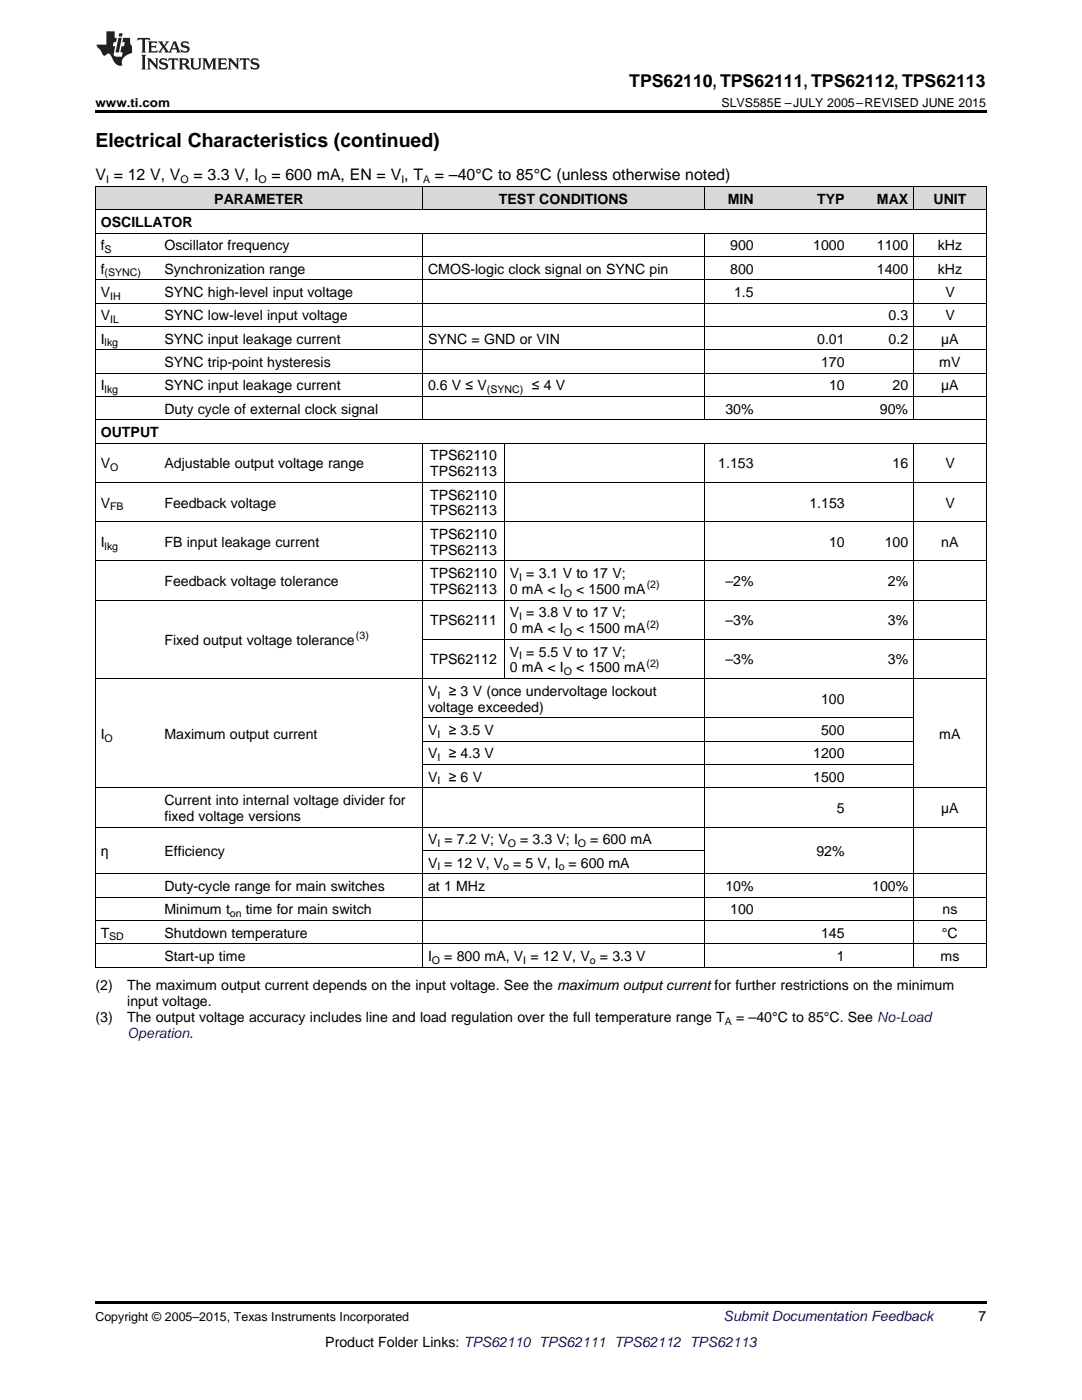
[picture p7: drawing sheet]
<svg xmlns="http://www.w3.org/2000/svg" width="216mm" height="279mm" viewBox="0 0 216 279" stroke-linecap="round" stroke-linejoin="round" font-family="sans-serif">
<defs><g id="words">
<text font-size="3.9" x="19" y="29.3">Electrical Characteristics (continued)</text>
<text font-size="3.5" x="125.6" y="17.3">TPS62110, TPS62111, TPS62112, TPS62113</text>
<g font-size="3.2">
<text x="19" y="36">V = 12 V, V</text>
<text x="38.6" y="36">= 3.3 V, I</text>
<text x="54.2" y="36">= 600 mA, EN = V , T</text>
<text x="86.8" y="36">= –40°C to 85°C (unless otherwise noted)</text>
</g>
<g font-size="2.8">
<text x="42.8" y="40.6">PARAMETER</text>
<text x="99.6" y="40.6">TEST CONDITIONS</text>
<text x="145.2" y="40.6">MIN</text>
<text x="163.1" y="40.6">TYP</text>
<text x="175" y="40.6">MAX</text>
<text x="186.3" y="40.6">UNIT</text>
<text x="20.1" y="45.3">OSCILLATOR</text>
<text x="20.1" y="50">f</text>
<text x="32.8" y="50">Oscillator frequency</text>
<text x="145.7" y="50">900</text>
<text x="162.3" y="50">1000</text>
<text x="175" y="50">1100</text>
<text x="187.1" y="50">kHz</text>
<text x="20.1" y="54.6">f</text>
<text x="20.1" y="59.3">V</text>
<text x="32.8" y="54.6">Synchronization range</text>
<text x="32.8" y="59.3">SYNC high-level input voltage</text>
<text x="85.4" y="54.6">CMOS-logic clock signal on SYNC pin</text>
<text x="145.7" y="54.6">800</text>
<text x="146.5" y="59.3">1.5</text>
<text x="175" y="54.6">1400</text>
<text x="187.1" y="54.6">kHz</text>
<text x="188.6" y="59.3">V</text>
<text x="20.1" y="63.9">V</text>
<text x="32.8" y="63.9">SYNC low-level input voltage</text>
<text x="177.3" y="63.9">0.3</text>
<text x="188.6" y="63.9">V</text>
<text x="20.1" y="68.6">I</text>
<text x="32.8" y="68.6">SYNC input leakage current</text>
<text x="85.4" y="68.6">SYNC = GND or VIN</text>
<text x="163.1" y="68.6">0.01</text>
<text x="177.3" y="68.6">0.2</text>
<text x="187.8" y="68.6">µA</text>
<text x="20.1" y="77.9">I</text>
<text x="32.8" y="73.2">SYNC trip-point hysteresis</text>
<text x="32.8" y="77.9">SYNC input leakage current</text>
<text x="85.4" y="77.9">0.6 V ≤ V</text>
<text x="106.1" y="77.9">≤ 4 V</text>
<text x="163.8" y="73.2">170</text>
<text x="165.4" y="77.9">10</text>
<text x="178.1" y="77.9">20</text>
<text x="187.4" y="73.2">mV</text>
<text x="187.8" y="77.9">µA</text>
<text x="32.8" y="82.5">Duty cycle of external clock signal</text>
<text x="144.7" y="82.5">30%</text>
<text x="175.6" y="82.5">90%</text>
<text x="20.1" y="87.2">OUTPUT</text>
<text x="20.1" y="93.5">V</text>
<text x="32.8" y="93.5">Adjustable output voltage range</text>
<text x="85.8" y="91.9">TPS62110</text>
<text x="85.8" y="95">TPS62113</text>
<text x="143.3" y="93.5">1.153</text>
<text x="178.1" y="93.5">16</text>
<text x="188.6" y="93.5">V</text>
<text x="20.1" y="101.3">V</text>
<text x="32.8" y="101.3">Feedback voltage</text>
<text x="85.8" y="99.7">TPS62110</text>
<text x="161.5" y="101.3">1.153</text>
<text x="188.6" y="101.3">V</text>
<text x="85.8" y="102.9">TPS62113</text>
<text x="85.8" y="107.5">TPS62110</text>
<text x="20.1" y="109.1">I</text>
<text x="32.8" y="109.1">FB input leakage current</text>
<text x="85.8" y="110.7">TPS62113</text>
<text x="165.4" y="109.1">10</text>
<text x="176.5" y="109.1">100</text>
<text x="187.8" y="109.1">nA</text>
<text x="32.8" y="116.9">Feedback voltage tolerance</text>
<text x="85.8" y="115.4">TPS62110</text>
<text x="85.8" y="118.5">TPS62113</text>
<text x="101.7" y="115.4">V = 3.1 V to 17 V;</text>
<text x="101.7" y="118.5">0 mA &lt; I</text>
<text x="115" y="118.5">&lt; 1500 mA</text>
<text x="144.7" y="116.9">–2%</text>
<text x="177.2" y="116.9">2%</text>
<text x="85.8" y="124.8">TPS62111</text>
<text x="101.7" y="123.2">V = 3.8 V to 17 V;</text>
<text x="144.7" y="124.8">–3%</text>
<text x="177.2" y="124.8">3%</text>
<text x="32.8" y="128.7">Fixed output voltage tolerance</text>
<text x="101.7" y="126.4">0 mA &lt; I</text>
<text x="101.7" y="131">V = 5.5 V to 17 V;</text>
<text x="115" y="126.4">&lt; 1500 mA</text>
<text x="85.8" y="132.6">TPS62112</text>
<text x="101.7" y="134.2">0 mA &lt; I</text>
<text x="115" y="134.2">&lt; 1500 mA</text>
<text x="144.7" y="132.6">–3%</text>
<text x="177.2" y="132.6">3%</text>
<text x="85.4" y="138.9">V</text>
<text x="85.4" y="142">voltage exceeded)</text>
<text x="89.5" y="138.9">≥ 3 V (once undervoltage lockout</text>
<text x="163.8" y="140.4">100</text>
<text x="20.1" y="147.4">I</text>
<text x="32.8" y="147.4">Maximum output current</text>
<text x="85.4" y="146.7">V</text>
<text x="89.5" y="146.7">≥ 3.5 V</text>
<text x="163.8" y="146.7">500</text>
<text x="187.4" y="147.4">mA</text>
<text x="85.4" y="151.3">V</text>
<text x="85.4" y="156">V</text>
<text x="89.5" y="151.3">≥ 4.3 V</text>
<text x="89.5" y="156">≥ 6 V</text>
<text x="162.3" y="151.3">1200</text>
<text x="162.3" y="156">1500</text>
<text x="32.8" y="160.7">Current into internal voltage divider for</text>
<text x="32.8" y="163.8">fixed voltage versions</text>
<text x="167" y="162.2">5</text>
<text x="187.8" y="162.2">µA</text>
<text x="20.1" y="170.8">η</text>
<text x="32.8" y="170.8">Efficiency</text>
<text x="85.4" y="168.5">V = 7.2 V; V</text>
<text x="85.4" y="173.1">V = 12 V, V</text>
<text x="102.4" y="173.1">= 5 V, I = 600 mA</text>
<text x="103.8" y="168.5">= 3.3 V; I</text>
<text x="117.8" y="168.5">= 600 mA</text>
<text x="162.9" y="170.8">92%</text>
<text x="32.8" y="177.8">Duty-cycle range for main switches</text>
<text x="85.4" y="177.8">at 1 MHz</text>
<text x="144.7" y="177.8">10%</text>
<text x="174" y="177.8">100%</text>
<text x="32.8" y="182.5">Minimum t</text>
<text x="49" y="182.5">time for main switch</text>
<text x="145.7" y="182.5">100</text>
<text x="188.1" y="182.5">ns</text>
<text x="20.1" y="187.1">T</text>
<text x="32.8" y="187.1">Shutdown temperature</text>
<text x="32.8" y="191.8">Start-up time</text>
<text x="85.4" y="191.8">I</text>
<text x="88.7" y="191.8">= 800 mA, V = 12 V, V</text>
<text x="119.7" y="191.8">= 3.3 V</text>
<text x="163.8" y="187.1">145</text>
<text x="167" y="191.8">1</text>
<text x="187.7" y="191.8">ms</text>
<text x="188" y="187.1">°C</text>
<text x="19" y="197.6">(2)</text>
<text x="25.4" y="197.6">The maximum output current depends on the input voltage. See the maximum output current for further restrictions on the minimum</text>
<text x="19" y="204">(3)</text>
<text x="25.4" y="204">The output voltage accuracy includes line and load regulation over the full temperature range T</text>
<text x="25.4" y="200.8">input voltage.</text>
<text x="146.9" y="204">= –40°C to 85°C. See No-Load</text>
<text x="195.3" y="263.6">7</text>
<text x="64.9" y="268.9">Product Folder Links: TPS62110 TPS62111 TPS62112 TPS62113</text>
</g>
<text font-size="2.8" fill="#00f" x="25.4" y="207.2">Operation.</text>
<text font-size="2.8" fill="#0000c8" x="144.4" y="263.6">Submit Documentation Feedback</text>
<g font-size="2.5">
<text x="19" y="21.4">www.ti.com</text>
<text x="144" y="21.4">SLVS585E –JULY 2005–REVISED JUNE 2015</text>
<text x="19" y="263.6">Copyright © 2005–2015, Texas Instruments Incorporated</text>
</g>
<g font-size="2.1">
<text x="21.2" y="36.6">I</text>
<text x="36" y="36.6">O</text>
<text x="51.6" y="36.6">O</text>
<text x="80.1" y="36.6">I</text>
<text x="84.4" y="36.6">A</text>
<text x="20.9" y="50.5">S</text>
<text x="20.9" y="55.2">(SYNC)</text>
<text x="22" y="59.8">IH</text>
<text x="22" y="64.5">IL</text>
<text x="20.9" y="69.1">lkg</text>
<text x="20.9" y="78.5">lkg</text>
<text x="97.2" y="78.5">(SYNC)</text>
<text x="22" y="94">O</text>
<text x="22" y="101.8">FB</text>
<text x="20.9" y="109.7">lkg</text>
<text x="103.6" y="115.9">I</text>
<text x="112.5" y="119.1">O</text>
<text x="129" y="117.4">(2)</text>
<text x="103.6" y="123.8">I</text>
<text x="129" y="125.2">(2)</text>
<text x="71" y="127.6">(3)</text>
<text x="103.6" y="131.6">I</text>
<text x="112.5" y="126.9">O</text>
<text x="112.5" y="134.8">O</text>
<text x="129" y="133.1">(2)</text>
<text x="87.3" y="139.4">I</text>
<text x="20.9" y="148">O</text>
<text x="87.3" y="147.2">I</text>
<text x="87.3" y="151.9">I</text>
<text x="87.3" y="156.6">I</text>
<text x="87.3" y="169.1">I</text>
<text x="87.3" y="173.7">I</text>
<text x="100.4" y="173.7">o</text>
<text x="101.3" y="169.1">O</text>
<text x="111.5" y="173.7">o</text>
<text x="115.3" y="169.1">O</text>
<text x="45.9" y="183">on</text>
<text x="21.8" y="187.7">SD</text>
<text x="86.2" y="192.3">O</text>
<text x="104.4" y="192.3">I</text>
<text x="117.7" y="192.3">o</text>
<text x="144.6" y="204.5">A</text>
</g>
</g></defs>
<g fill="#d8d8d8">
<path d="M19 37.3h12.7v4.6h-12.7z"/>
<path d="M31.7 37.3h52.6v4.6h-52.6z"/>
<path d="M84.3 37.3h16.4v4.6h-16.4z"/>
<path d="M100.7 37.3h39.9v4.6h-39.9z"/>
<path d="M140.6 37.3h10.9v4.6h-10.9z"/>
<path d="M151.5 37.3h18.1v4.6h-18.1z"/>
<path d="M169.6 37.3h12.7v4.6h-12.7z"/>
<path d="M182.3 37.3h14.5v4.6h-14.5z"/>
</g>
<path d="M19 22h177.8v.5h-177.8zM19 259.7h177.8v.5h-177.8z" fill="#000"/>
<g fill="none" stroke="#000" stroke-width=".2">
<path d="M19 37.2h177.8M19.1 37.2v155.8M84.3 37.2v4.7M140.5 37.2v4.7M182.3 37.2v4.7M196.8 37.2v155.8M19 55.8h177.8M19 51.2h177.8M19 46.5h177.8M19 41.9h177.8M84.3 46.6v37.2M140.5 46.6v37.2"/>
<path d="M182.3 46.6v37.2M19 79.1h177.8M19 74.5h177.8M19 69.8h177.8M19 65.1h177.8M19 60.5h177.8M19 96.3h177.8M19 88.4h177.8M19 83.8h177.8M84.3 88.5v104.5M100.6 88.5v47M140.5 88.5v104.5"/>
<path d="M182.3 88.5v104.5M19 119.8h177.8M19 111.9h177.8M19 104.1h177.8M19 135.4h177.8M84.3 127.6h112.5M19 157.2h177.8M84.3 152.6h98M84.3 147.9h98M84.3 143.2h98M19 179h177.8M19 174.4h177.8"/>
<path d="M19 165h177.8M84.3 169.7h56.3M19 193h177.8M19 188.3h177.8M19 183.7h177.8"/>
</g>
<g fill="#231f20">
<path d="M27.5 7.6l-.1 .5 .4-.2h.6v.1v2.1l-.2 .4h1l-.3-.4v-2.1l.1-.1h.5l.5 .2-.2-.5zM29.5 8.3l.2 .3v1.5l-.2 .4h1.8l.2-.6a1.04 1.04 0 0 1-1.3 .2v-.7h.6l.3 .2v-.6l-.3 .2h-.6v-.6l.8-.1 .4 .3-.2-.5zM31.5 8.3l.9 1.1-.9 1.1h.8l-.2-.2 .5-.7 .4 .7-.2 .2h1.5l-.1-.2 .1-.4h.9l.1 .4-.2 .2h1l-.3-.3-.7-1.9h-.5l-.9 2-.8-1 .9-1h-.8l.1 .3-.3 .5-.4-.6 .2-.2zM34.7 8.6l.4 1h-.7zM36.3 8.4a.63 .63 0 0 0-.2 .7 .63 .63 0 0 0 .6 .4l.6 .2 .1 .2a.75 .75 0 0 1-.7 .4 .75 .75 0 0 1-.6-.5l.1 .7 .1-.1a1.11 1.11 0 0 0 1.5-.6 1.13 1.13 0 0 0-1.2-.8l-.1-.4a1.04 1.04 0 0 1 1.2 .2l-.2-.5-.1 .1-.5-.2zM28.2 10.9l.2 .4v2.2l-.2 .4h1l-.3-.4v-2.2l.3-.4zM29.3 11.6l.3 .4v1.5l-.3 .4h.8l-.2-.4v-1.3l1.5 1.7v-1.9l.2-.4h-.7l.2 .4v.9l-1.1-1.3zM32 11.8a.62 .62 0 0 0-.2 .7 .62 .62 0 0 0 .6 .4l.6 .1 .1 .3a.76 .76 0 0 1-.7 .3 .76 .76 0 0 1-.6-.4l.1 .7 .1-.1a1.11 1.11 0 0 0 1.5-.6 1.13 1.13 0 0 0-1.2-.8l-.1-.4a1.04 1.04 0 0 1 1.2 .2l-.2-.6-.1 .1-.5-.1zM33.7 11.6l-.2 .6a.61 .61 0 0 1 .8-.3v1.6l-.2 .4h.9l-.2-.4v-1.6a.63 .63 0 0 1 .8 .3l-.2-.6zM35.6 11.6l.3 .4v1.5l-.3 .4h1l-.2-.2v-.8l.5 .2a.76 .76 0 0 0 1.2 .7l-1-1a.58 .58 0 0 0 .6-.5 .58 .58 0 0 0-.5-.6zM36.4 11.9h.1a.45 .45 0 0 1 .5 .1 .45 .45 0 0 1 .1 .5l-.7 .2zM37.9 11.6l.2 .2a2.17 2.17 0 0 0 .3 1.9 .99 .99 0 0 0 1.6-.6v-1.1l.2-.4h-.7l.2 .2a1.92 1.92 0 0 1-.2 1.8 .6 .6 0 0 1-.9-.5v-1.1l.2-.4zM40.4 11.6l.2 .4v1.5l-.2 .4h.7l-.2-.4v-1.4l.8 1.8 .8-1.8v1.4l-.2 .4h.9l-.2-.4v-1.5l.2-.4h-.8l-.6 1.5-.6-1.5zM43.4 11.6l.2 .4v1.5l-.2 .4h1.8l.2-.6a1.04 1.04 0 0 1-1.3 .1v-.6h.5l.4 .2v-.6l-.4 .2h-.5v-.7h.8l.3 .3-.1-.6zM45.5 11.6l.2 .4v1.5l-.2 .4h.7l-.2-.4v-1.3l1.5 1.7v-1.9l.2-.4h-.7l.2 .4v.9l-1.1-1.3zM47.9 11.6l-.1 .6a.61 .61 0 0 1 .8-.3v1.6l-.3 .4h1l-.3-.4 .1-1.6a.63 .63 0 0 1 .7 .3l-.1-.6zM50.2 11.8a.62 .62 0 0 0-.2 .7 .62 .62 0 0 0 .6 .4l.6 .1 .2 .3a.76 .76 0 0 1-.8 .3 .76 .76 0 0 1-.6-.4l.1 .7 .2-.1a1.11 1.11 0 0 0 1.5-.6 1.13 1.13 0 0 0-1.3-.8l-.1-.4a1.04 1.04 0 0 1 1.2 .2l-.1-.6-.2 .1-.5-.1z"/>
<path d="M21.2 6.3v2.6h-1.9l.1 .4 .7 .9a.91 .91 0 0 0 1 .8 .56 .56 0 0 1 .5-.3 .56 .56 0 0 1 .5 .3l.4 .8a1.53 1.53 0 0 0 1.9 1.2 1.54 1.54 0 0 1 1-2.1l.9-.3v-1.4a1.52 1.52 0 0 1-.3-1.6h-1.4l-.2 .8h.5l-.2 .8h-.4l-.2 1v.2l.4 .1-.2 .8a1.93 1.93 0 0 1-1.6-.3l.3-1.8h-.5l.2-.8h.4l.2-.8h-.4v-1.3zM23.6 7.6l-.6 2.9h.7l.6-2.9zM23.8 6.6l-.1 .7h.6l.2-.7z"/>
</g>
<use href="#words"/>
</svg>
